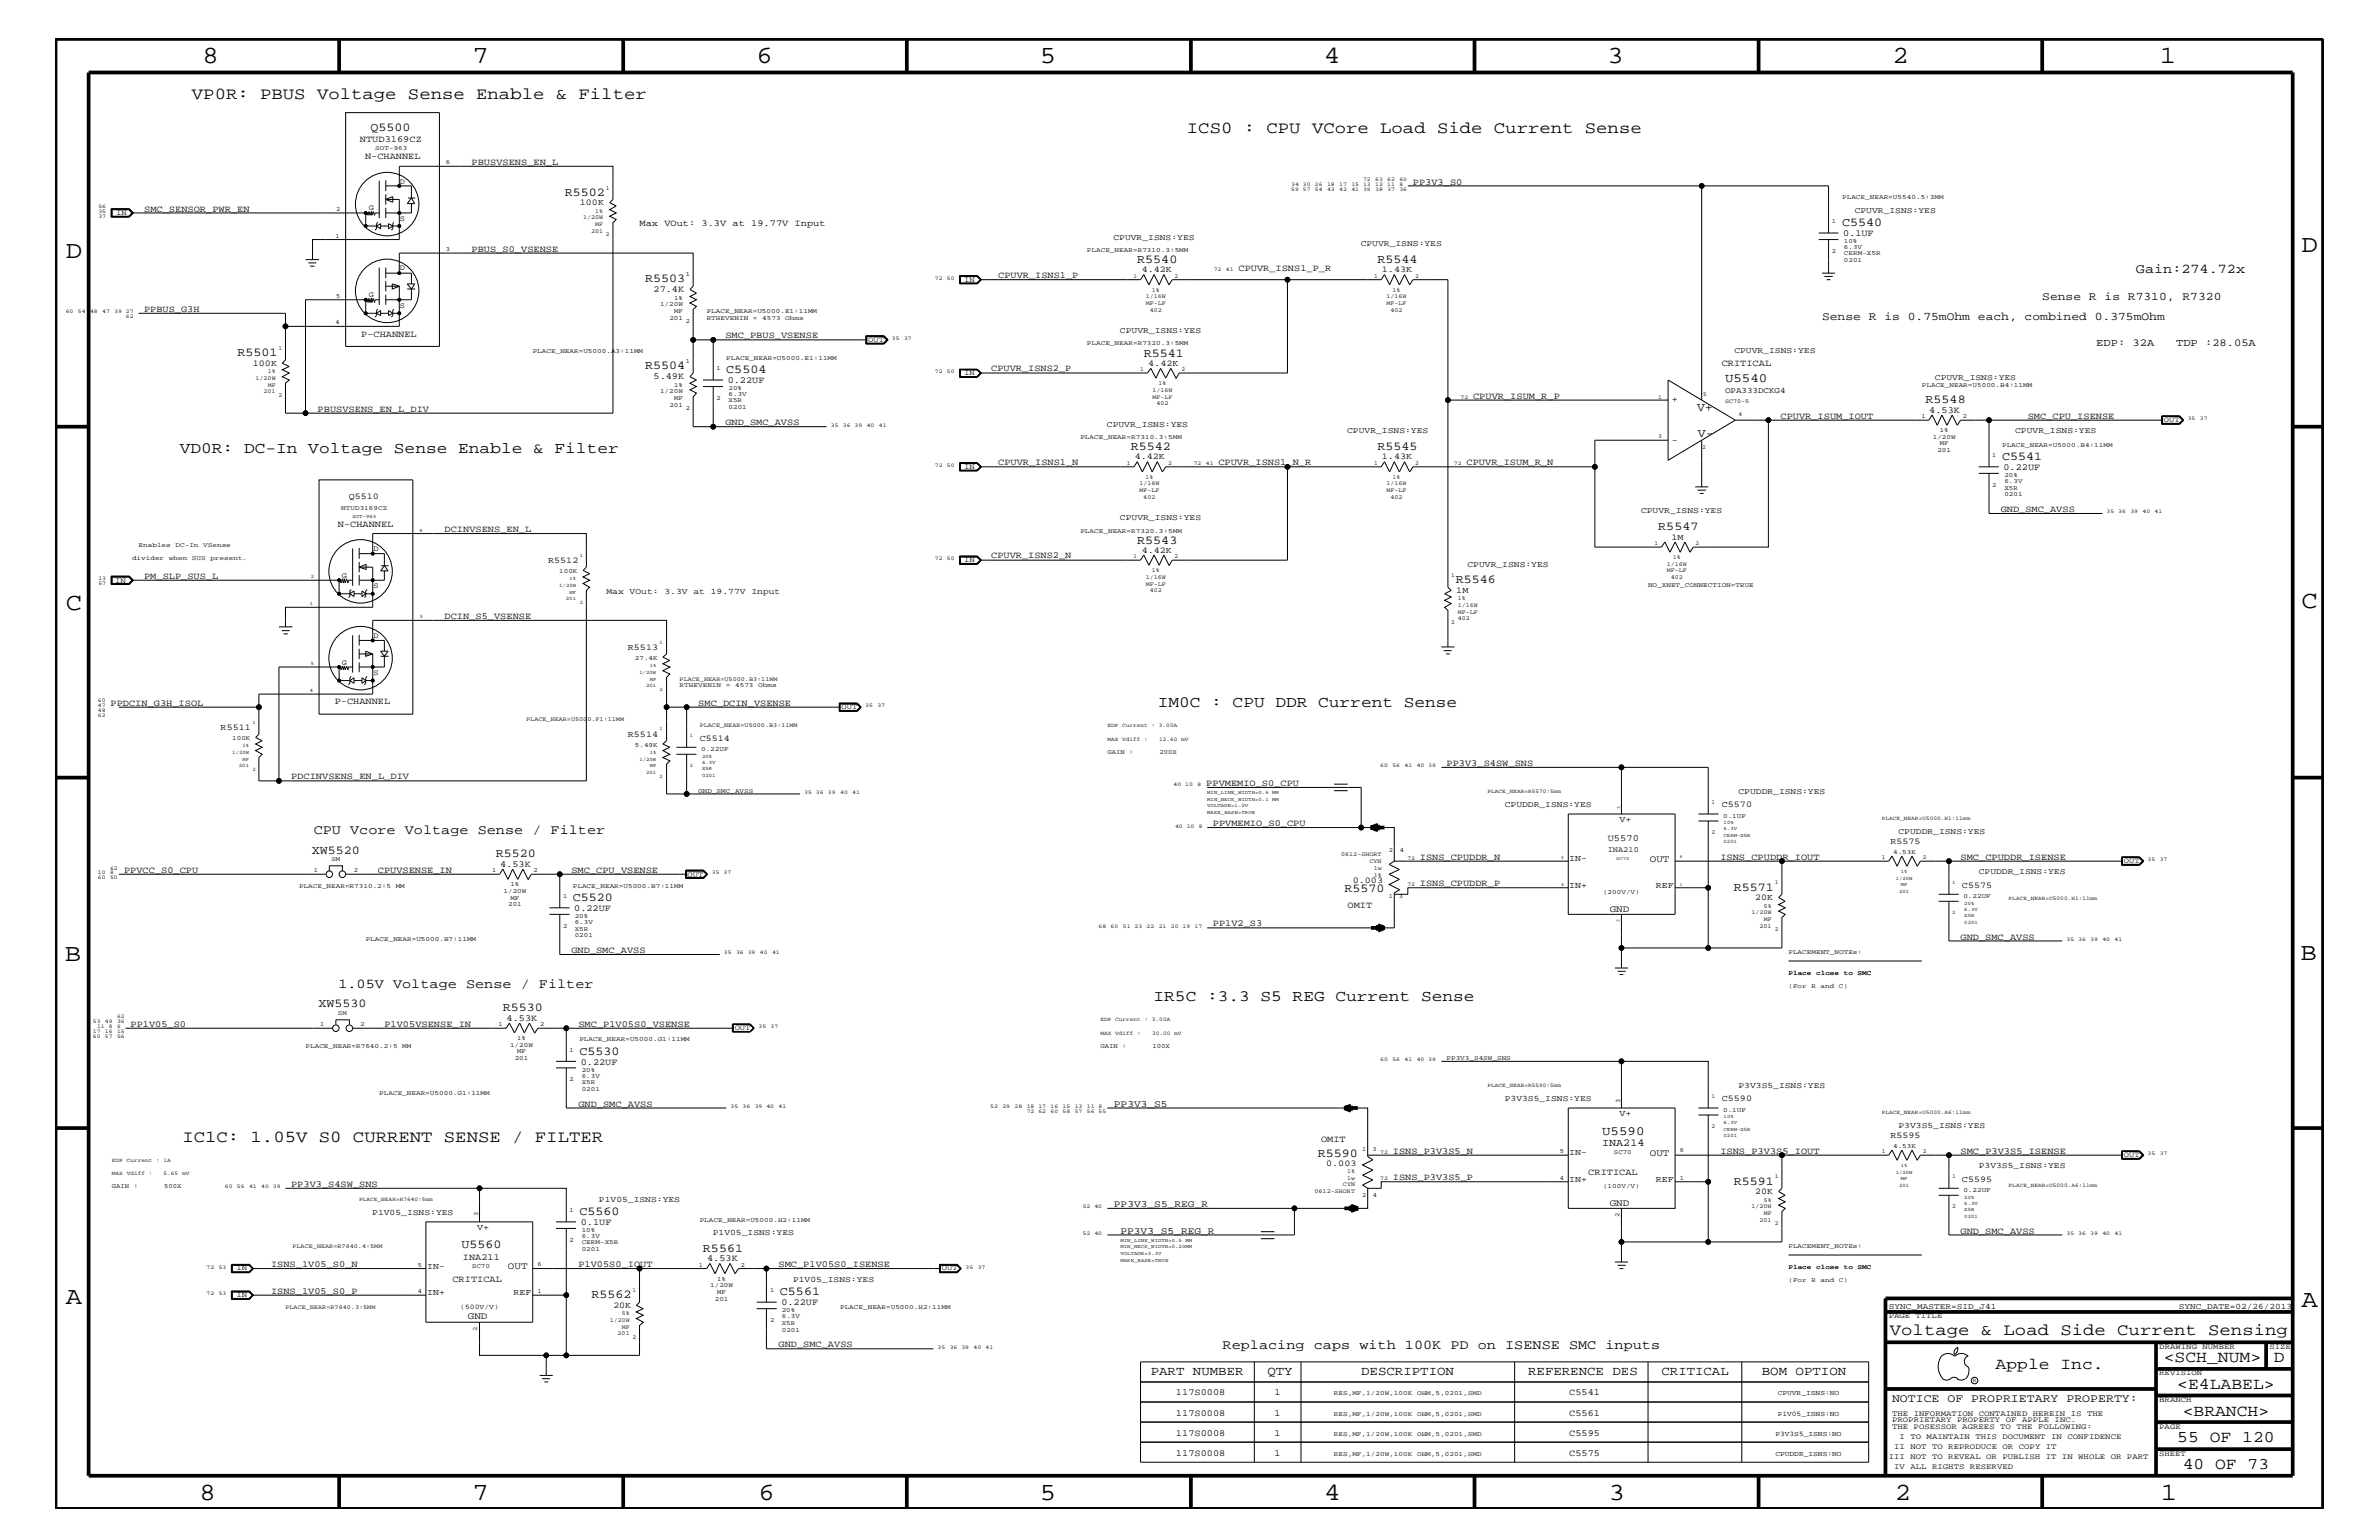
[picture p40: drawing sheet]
<svg xmlns="http://www.w3.org/2000/svg" width="432mm" height="279mm" viewBox="0 0 432 279" stroke-linecap="round" stroke-linejoin="round" font-family="sans-serif">
<defs><g id="words">
<g font-size="4.5">
<text x="36.7" y="11.5">8</text>
<text x="85.8" y="11.5">7</text>
<text x="137.3" y="11.5">6</text>
<text x="188.7" y="11.5">5</text>
<text x="240.3" y="11.5">4</text>
<text x="291.8" y="11.5">3</text>
<text x="343.5" y="11.5">2</text>
<text x="392" y="11.5">1</text>
<text x="11.9" y="46.8">D</text>
<text x="417.7" y="45.7">D</text>
<text x="11.9" y="110.6">C</text>
<text x="417.7" y="110.3">C</text>
<text x="11.8" y="174.3">B</text>
<text x="417.6" y="174.2">B</text>
<text x="11.9" y="236.7">A</text>
<text x="417.7" y="237.1">A</text>
<text x="36.2" y="272.1">8</text>
<text x="85.8" y="272.1">7</text>
<text x="137.7" y="272.1">6</text>
<text x="188.7" y="272.1">5</text>
<text x="240.4" y="272.1">4</text>
<text x="292" y="272.1">3</text>
<text x="343.9" y="272.1">2</text>
<text x="392.2" y="272.1">1</text>
</g>
<g font-size="3">
<text x="34.8" y="18">VP0R: PBUS Voltage Sense Enable &amp; Filter</text>
<text x="215.4" y="24.1">ICS0 : CPU VCore Load Side Current Sense</text>
<text x="33.1" y="207.1">IC1C: 1.05V S0 CURRENT SENSE / FILTER</text>
<text x="343" y="242.3">Voltage &amp; Load Side Current Sensing</text>
<text x="362.2" y="248.4">Apple Inc.</text>
<text x="392.7" y="247.1">&lt;SCH_NUM&gt;</text>
<text x="395.2" y="252">&lt;E4LABEL&gt;</text>
<text x="412.7" y="247.1">D</text>
<text x="396.2" y="256.8">&lt;BRANCH&gt;</text>
<text x="395.2" y="261.6">55 OF 120</text>
<text x="396.2" y="266.6">40 OF 73</text>
</g>
<g font-size="2.9">
<text x="32.6" y="82.2">VD0R: DC-In Voltage Sense Enable &amp; Filter</text>
<text x="210.1" y="128.3">IM0C : CPU DDR Current Sense</text>
<text x="209.4" y="181.6">IR5C :3.3 S5 REG Current Sense</text>
</g>
<g font-size="2.5">
<text x="387.7" y="49.6">Gain:274.72x</text>
<text x="56.9" y="151.3">CPU Vcore Voltage Sense / Filter</text>
<text x="61.4" y="179.3">1.05V Voltage Sense / Filter</text>
<text x="221.9" y="244.7">Replacing caps with 100K PD on ISENSE SMC inputs</text>
</g>
<g font-size="2.3">
<text x="313.1" y="69.4">U5540</text>
<text x="290.8" y="205.9">U5590</text>
<text x="208.9" y="249.5">PART NUMBER</text>
<text x="230" y="249.5">QTY</text>
<text x="247.1" y="249.5">DESCRIPTION</text>
<text x="277.4" y="249.5">REFERENCE DES</text>
<text x="301.6" y="249.5">CRITICAL</text>
<text x="319.8" y="249.5">BOM OPTION</text>
</g>
<g font-size="2.2">
<text x="67.2" y="23.8">Q5500</text>
<text x="102.5" y="35.5">R5502</text>
<text x="334.3" y="41">C5540</text>
<text x="206.4" y="47.7">R5540</text>
<text x="250" y="47.7">R5544</text>
<text x="117.1" y="51.3">R5503</text>
<text x="43.1" y="64.5">R5501</text>
<text x="207.6" y="64.7">R5541</text>
<text x="117.1" y="67">R5504</text>
<text x="131.8" y="67.7">C5504</text>
<text x="308" y="74.6">V+</text>
<text x="349.5" y="73.2">R5548</text>
<text x="205.2" y="81.6">R5542</text>
<text x="250" y="81.6">R5545</text>
<text x="308.2" y="79.3">V-</text>
<text x="363.4" y="83.5">C5541</text>
<text x="206.4" y="98.7">R5543</text>
<text x="301" y="96.2">R5547</text>
<text x="264.2" y="105.8">R5546</text>
<text x="56.6" y="154.9">XW5520</text>
<text x="90" y="155.6">R5520</text>
<text x="244" y="161.9">R5570</text>
<text x="314.7" y="161.6">R5571</text>
<text x="104" y="163.5">C5520</text>
<text x="57.8" y="182.7">XW5530</text>
<text x="91.3" y="183.5">R5530</text>
<text x="105.2" y="191.4">C5530</text>
<text x="239.2" y="209.9">R5590</text>
<text x="314.7" y="214.9">R5591</text>
<text x="105.2" y="220.4">C5560</text>
<text x="83.7" y="226.5">U5560</text>
<text x="127.6" y="227.1">R5561</text>
<text x="107.4" y="235.5">R5562</text>
<text x="141.6" y="235">C5561</text>
</g>
<g font-size="2.1">
<text x="330.7" y="58">Sense R is 0.75mOhm each, combined 0.375mOhm</text>
<text x="370.7" y="54.4">Sense R is R7310, R7320</text>
<text x="343.4" y="254.4">NOTICE OF PROPRIETARY PROPERTY:</text>
</g>
<g font-size="1.9">
<text x="380.5" y="62.9">EDP: 32A</text>
<text x="395" y="62.9">TDP :28.05A</text>
<text x="290.8" y="208">INA214</text>
</g>
<g font-size="1.8">
<text x="299.5" y="156.3">OUT</text>
<text x="292.2" y="165.5">GND</text>
<text x="202.2" y="200.9">PP3V3_S5</text>
<text x="299.5" y="209.7">OUT</text>
<text x="202.2" y="219">PP3V3_S5_REG_R</text>
<text x="292.2" y="218.8">GND</text>
<text x="203.4" y="223.9">PP3V3_S5_REG_R</text>
<text x="92.2" y="230.3">OUT</text>
<text x="84.9" y="239.4">GND</text>
</g>
<g font-size="1.7">
<text x="65.3" y="25.8">NTUD3169CZ</text>
<text x="66.3" y="28.9">N-CHANNEL</text>
<text x="85.6" y="29.9">PBUSVSENS_EN_L</text>
<text x="256.5" y="33.6">PP3V3_S0</text>
<text x="26.2" y="38.4">SMC_SENSOR_PWR_EN</text>
<text x="116.1" y="41">Max VOut: 3.3V at 19.77V Input</text>
<text x="85.6" y="45.7">PBUS_S0_VSENSE</text>
<text x="334.5" y="42.9">0.1UF</text>
<text x="118.6" y="53">27.4K</text>
<text x="181.2" y="50.4">CPUVR_ISNS1_P</text>
<text x="224.8" y="49.2">CPUVR_ISNS1_P_R</text>
<text x="26.2" y="56.6">PPBUS_G3H</text>
<text x="65.6" y="61.1">P-CHANNEL</text>
<text x="131.7" y="61.4">SMC_PBUS_VSENSE</text>
<text x="118.6" y="68.8">5.49K</text>
<text x="132.1" y="69.5">0.22UF</text>
<text x="179.9" y="67.3">CPUVR_ISNS2_P</text>
<text x="312.5" y="66.5">CRITICAL</text>
<text x="57.7" y="74.7">PBUSVSENS_EN_L_DIV</text>
<text x="131.7" y="77.2">GND_SMC_AVSS</text>
<text x="267.4" y="72.3">CPUVR_ISUM_R_P</text>
<text x="303.4" y="72.9">+</text>
<text x="323.2" y="76">CPUVR_ISUM_IOUT</text>
<text x="350.2" y="74.9">4.53K</text>
<text x="368" y="76">SMC_CPU_ISENSE</text>
<text x="303.4" y="80.5">-</text>
<text x="181.2" y="84.4">CPUVR_ISNS1_N</text>
<text x="221.1" y="84.4">CPUVR_ISNS1_N_R</text>
<text x="266.2" y="84.4">CPUVR_ISUM_R_N</text>
<text x="363.6" y="85.3">0.22UF</text>
<text x="61.3" y="95.6">N-CHANNEL</text>
<text x="363.1" y="92.9">GND_SMC_AVSS</text>
<text x="80.7" y="96.5">DCINVSENS_EN_L</text>
<text x="179.9" y="101.3">CPUVR_ISNS2_N</text>
<text x="26.2" y="105">PM_SLP_SUS_L</text>
<text x="80.7" y="112.3">DCIN_S5_VSENSE</text>
<text x="20.1" y="128">PPDCIN_G3H_ISOL</text>
<text x="60.7" y="127.7">P-CHANNEL</text>
<text x="126.7" y="128">SMC_DCIN_VSENSE</text>
<text x="52.8" y="141.4">PDCINVSENS_EN_L_DIV</text>
<text x="218.9" y="142.6">PPVMEMIO_S0_CPU</text>
<text x="262.6" y="139">PP3V3_S4SW_SNS</text>
<text x="220.1" y="149.9">PPVMEMIO_S0_CPU</text>
<text x="257.7" y="156">ISNS_CPUDDR_N</text>
<text x="291.8" y="152.6">U5570</text>
<text x="312.3" y="156">ISNS_CPUDDR_IOUT</text>
<text x="355.9" y="156">SMC_CPUDDR_ISENSE</text>
<text x="22.5" y="158.4">PPVCC_S0_CPU</text>
<text x="68.6" y="158.4">CPUVSENSE_IN</text>
<text x="90.8" y="157.3">4.53K</text>
<text x="103.7" y="158.4">SMC_CPU_VSENSE</text>
<text x="257.7" y="160.8">ISNS_CPUDDR_P</text>
<text x="104.2" y="165.3">0.22UF</text>
<text x="244.6" y="164.7">OMIT</text>
<text x="103.7" y="172.9">GND_SMC_AVSS</text>
<text x="220.1" y="168.1">PP1V2_S3</text>
<text x="355.9" y="170.5">GND_SMC_AVSS</text>
<text x="91.9" y="185.2">4.53K</text>
<text x="23.7" y="186.3">PP1V05_S0</text>
<text x="69.8" y="186.3">P1V05VSENSE_IN</text>
<text x="105" y="186.3">SMC_P1V05S0_VSENSE</text>
<text x="105.4" y="193.2">0.22UF</text>
<text x="105" y="200.9">GND_SMC_AVSS</text>
<text x="239.8" y="207.1">OMIT</text>
<text x="252.8" y="209.3">ISNS_P3V3S5_N</text>
<text x="312.3" y="209.3">ISNS_P3V3S5_IOUT</text>
<text x="355.9" y="209.3">SMC_P3V3S5_ISENSE</text>
<text x="52.8" y="215.3">PP3V3_S4SW_SNS</text>
<text x="252.8" y="214.2">ISNS_P3V3S5_P</text>
<text x="288.3" y="213.2">CRITICAL</text>
<text x="105.4" y="222.3">0.1UF</text>
<text x="355.9" y="223.9">GND_SMC_AVSS</text>
<text x="49.2" y="229.9">ISNS_1V05_S0_N</text>
<text x="82.1" y="232.6">CRITICAL</text>
<text x="84" y="228.5">INA211</text>
<text x="105" y="229.9">P1V05S0_IOUT</text>
<text x="128.4" y="228.8">4.53K</text>
<text x="141.3" y="229.9">SMC_P1V05S0_ISENSE</text>
<text x="49.2" y="234.7">ISNS_1V05_S0_P</text>
<text x="141.8" y="236.8">0.22UF</text>
<text x="141.3" y="244.5">GND_SMC_AVSS</text>
<text x="213.4" y="253.2">117S0008</text>
<text x="213.4" y="256.8">117S0008</text>
<text x="231.4" y="253.2">1</text>
<text x="231.4" y="256.8">1</text>
<text x="284.8" y="253.2">C5541</text>
<text x="284.8" y="256.8">C5561</text>
<text x="213.4" y="260.5">117S0008</text>
<text x="231.4" y="260.5">1</text>
<text x="284.8" y="260.5">C5595</text>
<text x="213.4" y="264.1">117S0008</text>
<text x="231.4" y="264.1">1</text>
<text x="284.8" y="264.1">C5575</text>
</g>
<g font-size="1.6">
<text x="105.2" y="37.3">100K</text>
<text x="207.2" y="49.4">4.42K</text>
<text x="250.8" y="49.4">1.43K</text>
<text x="45.9" y="66.4">100K</text>
<text x="208.4" y="66.4">4.42K</text>
<text x="206" y="83.3">4.42K</text>
<text x="250.8" y="83.3">1.43K</text>
<text x="63.3" y="90.5">Q5510</text>
<text x="207.2" y="100.4">4.42K</text>
<text x="303.4" y="97.9">1M</text>
<text x="99.5" y="102.1">R5512</text>
<text x="264.3" y="107.6">1M</text>
<text x="114" y="117.9">R5513</text>
<text x="40" y="132.4">R5511</text>
<text x="114" y="133.6">R5514</text>
<text x="127" y="134.4">C5514</text>
<text x="294" y="149.2">V+</text>
<text x="312.5" y="146.5">C5570</text>
<text x="343.1" y="153.2">R5575</text>
<text x="245.5" y="160.2">0.003</text>
<text x="284.8" y="161.1">IN+</text>
<text x="284.8" y="156.2">IN-</text>
<text x="300.6" y="161.1">REF</text>
<text x="356.1" y="161.1">C5575</text>
<text x="318.6" y="163.4">20K</text>
<text x="294" y="202.6">V+</text>
<text x="312.5" y="199.8">C5590</text>
<text x="284.8" y="209.6">IN-</text>
<text x="343.1" y="206.5">R5595</text>
<text x="240.7" y="211.6">0.003</text>
<text x="284.8" y="214.4">IN+</text>
<text x="300.6" y="214.4">REF</text>
<text x="356.1" y="214.4">C5595</text>
<text x="318.6" y="216.7">20K</text>
<text x="86.6" y="223.1">V+</text>
<text x="77.6" y="230.2">IN-</text>
<text x="77.6" y="235">IN+</text>
<text x="93.2" y="235">REF</text>
<text x="111.3" y="237.3">20K</text>
</g>
<g font-size="1.5">
<text x="336.6" y="38.6">CPUVR_ISNS:YES</text>
<text x="202.1" y="43.5">CPUVR_ISNS:YES</text>
<text x="247" y="44.6">CPUVR_ISNS:YES</text>
<text x="203.3" y="60.4">CPUVR_ISNS:YES</text>
<text x="314.8" y="64">CPUVR_ISNS:YES</text>
<text x="313.1" y="71.3">OPA333DCKG4</text>
<text x="351.2" y="68.9">CPUVR_ISNS:YES</text>
<text x="200.9" y="77.4">CPUVR_ISNS:YES</text>
<text x="244.5" y="78.6">CPUVR_ISNS:YES</text>
<text x="365.8" y="78.6">CPUVR_ISNS:YES</text>
<text x="203.3" y="94.3">CPUVR_ISNS:YES</text>
<text x="297.9" y="93.2">CPUVR_ISNS:YES</text>
<text x="110.1" y="107.7">Max VOut: 3.3V at 19.77V Input</text>
<text x="266.4" y="102.9">CPUVR_ISNS:YES</text>
<text x="273.1" y="146.5">CPUDDR_ISNS:YES</text>
<text x="315.6" y="144">CPUDDR_ISNS:YES</text>
<text x="344.6" y="151.3">CPUDDR_ISNS:YES</text>
<text x="359.2" y="158.6">CPUDDR_ISNS:YES</text>
<text x="315.6" y="197.4">P3V3S5_ISNS:YES</text>
<text x="273.1" y="199.8">P3V3S5_ISNS:YES</text>
<text x="344.6" y="204.7">P3V3S5_ISNS:YES</text>
<text x="359.2" y="211.9">P3V3S5_ISNS:YES</text>
<text x="67.6" y="220.4">P1V05_ISNS:YES</text>
<text x="108.7" y="218">P1V05_ISNS:YES</text>
<text x="129.4" y="224.1">P1V05_ISNS:YES</text>
<text x="143.9" y="232.6">P1V05_ISNS:YES</text>
<text x="342.8" y="237.4">SYNC_MASTER=SID_J41</text>
<text x="395.5" y="237.4">SYNC_DATE=02/26/2013</text>
</g>
<g font-size="1.4">
<text x="72.6" y="33.3">D</text>
<text x="21.1" y="39">IN</text>
<text x="66.9" y="38.1">G</text>
<text x="72.6" y="40.1">S</text>
<text x="66.9" y="53.9">G</text>
<text x="72.6" y="49.1">D</text>
<text x="175" y="51.1">IN</text>
<text x="72.6" y="55.8">S</text>
<text x="157.6" y="62">OUT</text>
<text x="175" y="68.1">IN</text>
<text x="392.8" y="76.6">OUT</text>
<text x="175" y="85">IN</text>
<text x="67.8" y="99.9">D</text>
<text x="20.9" y="105.7">IN</text>
<text x="62" y="104.8">G</text>
<text x="67.8" y="106.7">S</text>
<text x="175" y="102.1">IN</text>
<text x="67.8" y="115.7">D</text>
<text x="62" y="120.6">G</text>
<text x="67.8" y="122.5">S</text>
<text x="152.7" y="128.7">OUT</text>
<text x="291.8" y="154.6">INA210</text>
<text x="124.8" y="159">OUT</text>
<text x="385.5" y="156.6">OUT</text>
<text x="133.3" y="186.9">OUT</text>
<text x="385.5" y="209.9">OUT</text>
<text x="42.9" y="230.5">IN</text>
<text x="170.9" y="230.5">OUT</text>
<text x="42.9" y="235.4">IN</text>
<text x="342.8" y="239.2">PAGE TITLE</text>
<text x="391.9" y="244.7">DRAWING NUMBER</text>
<text x="411.9" y="244.7">SIZE</text>
<text x="391.9" y="249.5">REVISION</text>
<text x="343.4" y="256.8">THE INFORMATION CONTAINED HEREIN IS THE</text>
<text x="391.9" y="254.4">BRANCH</text>
<text x="343.4" y="258">PROPRIETARY PROPERTY OF APPLE INC.</text>
<text x="343.4" y="259.3">THE POSESSOR AGREES TO THE FOLLOWING:</text>
<text x="343.8" y="262.9">II NOT TO REPRODUCE OR COPY IT</text>
<text x="344.8" y="261.1">I TO MAINTAIN THIS DOCUMENT IN CONFIDENCE</text>
<text x="391.9" y="259.3">PAGE</text>
<text x="342.8" y="264.7">III NOT TO REVEAL OR PUBLISH IT IN WHOLE OR PART</text>
<text x="343.8" y="266.6">IV ALL RIGHTS RESERVED</text>
<text x="391.9" y="264.1">SHEET</text>
</g>
<g font-size="1.3">
<text x="83.5" y="237.4">(500V/V)</text>
<text x="322.7" y="253.2">CPUVR_ISNS:NO</text>
<text x="322.7" y="256.8">P1V05_ISNS:NO</text>
<text x="322.2" y="260.5">P3V3S5_ISNS:NO</text>
<text x="322.2" y="264.1">CPUDDR_ISNS:NO</text>
</g>
<g font-size="1.2">
<text x="68.1" y="27.2">SOT-963</text>
<text x="80.9" y="29.7">6</text>
<text x="61" y="38.2">2</text>
<text x="332.5" y="40.4">1</text>
<text x="334.3" y="36.2">PLACE_NEAR=U5540.5:3MM</text>
<text x="60.9" y="43.1">1</text>
<text x="80.9" y="45.5">3</text>
<text x="197.3" y="45.7">PLACE_NEAR=R7310.3:5MM</text>
<text x="332.5" y="45.9">2</text>
<text x="334.7" y="44.1">10%</text>
<text x="334.7" y="47.6">0201</text>
<text x="334.7" y="46.3">CERM-X5R</text>
<text x="334.7" y="45.2">6.3V</text>
<text x="124.5" y="50.2">1</text>
<text x="60.9" y="58.9">4</text>
<text x="61" y="54">5</text>
<text x="119.8" y="55.6">1/20W</text>
<text x="121.5" y="58">201</text>
<text x="122.3" y="54.4">1%</text>
<text x="122.3" y="56.8">MF</text>
<text x="124.5" y="58.6">2</text>
<text x="128.3" y="58">RTHEVENIN</text>
<text x="128.3" y="56.8">PLACE_NEAR=U5000.E1:11MM</text>
<text x="136.7" y="58">=</text>
<text x="138.3" y="58">4573</text>
<text x="142.5" y="58">Ohms</text>
<text x="96.7" y="64">PLACE_NEAR=U5000.A3:11MM</text>
<text x="124.5" y="65.9">1</text>
<text x="131.8" y="65.3">PLACE_NEAR=U5000.E1:11MM</text>
<text x="197.3" y="62.7">PLACE_NEAR=R7320.3:5MM</text>
<text x="119.8" y="71.3">1/20W</text>
<text x="122.3" y="70.1">1%</text>
<text x="130" y="67.1">1</text>
<text x="132.2" y="70.7">20%</text>
<text x="132.2" y="71.8">6.3V</text>
<text x="348.8" y="70.1">PLACE_NEAR=U5000.B4:11MM</text>
<text x="121.5" y="73.8">201</text>
<text x="122.3" y="72.6">MF</text>
<text x="124.5" y="74.4">2</text>
<text x="130" y="72.6">2</text>
<text x="132.2" y="74.3">0201</text>
<text x="132.2" y="73">X5R</text>
<text x="348.7" y="75.8">1</text>
<text x="356.3" y="75.8">2</text>
<text x="196.1" y="79.6">PLACE_NEAR=R7310.3:5MM</text>
<text x="350.8" y="79.6">1/20W</text>
<text x="351.7" y="82">201</text>
<text x="352.1" y="80.8">MF</text>
<text x="352.1" y="78.3">1%</text>
<text x="361.6" y="82.8">1</text>
<text x="363.4" y="81.1">PLACE_NEAR=U5000.B4:11MM</text>
<text x="361.6" y="88.3">2</text>
<text x="363.8" y="88.8">X5R</text>
<text x="363.8" y="87.6">6.3V</text>
<text x="363.8" y="86.5">20%</text>
<text x="61.9" y="92.5">NTUD3169CZ</text>
<text x="363.8" y="90">0201</text>
<text x="24" y="101.6">divider</text>
<text x="25.1" y="99.3">Enables</text>
<text x="30.7" y="101.6">when</text>
<text x="31.9" y="99.3">DC-In</text>
<text x="34.8" y="101.6">SUS</text>
<text x="36.9" y="99.3">VSense</text>
<text x="38.2" y="101.6">present.</text>
<text x="196.1" y="96.6">PLACE_NEAR=R7320.3:5MM</text>
<text x="101.5" y="104">100K</text>
<text x="299.1" y="106.5">NO_XNET_CONNECTION=TRUE</text>
<text x="115.2" y="119.7">27.4K</text>
<text x="123.4" y="124.7">RTHEVENIN</text>
<text x="131.7" y="124.7">=</text>
<text x="133.4" y="124.7">4573</text>
<text x="137.6" y="124.7">Ohms</text>
<text x="42.2" y="134.2">100K</text>
<text x="115.2" y="135.5">5.49K</text>
<text x="127.3" y="136.2">0.22UF</text>
<text x="201" y="136.8">GAIN :</text>
<text x="210.5" y="136.8">200X</text>
<text x="126.7" y="143.9">GND_SMC_AVSS</text>
<text x="312.8" y="148.4">0.1UF</text>
<text x="252.1" y="154.6">2</text>
<text x="254.1" y="154.6">4</text>
<text x="343.6" y="154.9">4.53K</text>
<text x="54.3" y="161.1">PLACE_NEAR=R7310.2:5</text>
<text x="56.9" y="158.3">1</text>
<text x="60.2" y="156.2">SM</text>
<text x="64.2" y="158.3">2</text>
<text x="71.8" y="161.1">MM</text>
<text x="89.3" y="158.3">1</text>
<text x="91.4" y="162">1/20W</text>
<text x="92.7" y="160.8">1%</text>
<text x="96.9" y="158.3">2</text>
<text x="104" y="161.1">PLACE_NEAR=U5000.B7:11MM</text>
<text x="92.2" y="164.5">201</text>
<text x="92.7" y="163.3">MF</text>
<text x="102.2" y="162.8">1</text>
<text x="104.3" y="166.5">20%</text>
<text x="104.3" y="167.6">6.3V</text>
<text x="252.1" y="163">1</text>
<text x="253.9" y="163">3</text>
<text x="291" y="162.2">(200V/V)</text>
<text x="356.4" y="162.8">0.22UF</text>
<text x="66.4" y="170.7">PLACE_NEAR=U5000.B7:11MM</text>
<text x="102.2" y="168.3">2</text>
<text x="104.3" y="170">0201</text>
<text x="104.3" y="168.9">X5R</text>
<text x="324.6" y="173.2">PLACEMENT_NOTEs:</text>
<text x="324.6" y="179.3">(For</text>
<text x="324.6" y="176.8">Place</text>
<text x="328.8" y="179.3">R</text>
<text x="329.6" y="176.8">close</text>
<text x="330.4" y="179.3">and</text>
<text x="333.8" y="179.3">C)</text>
<text x="334.7" y="176.8">to</text>
<text x="337.2" y="176.8">SMC</text>
<text x="61.3" y="184.1">SM</text>
<text x="55.5" y="190.2">PLACE_NEAR=R7640.2:5</text>
<text x="58.1" y="186.1">1</text>
<text x="65.4" y="186.1">2</text>
<text x="73" y="190.2">MM</text>
<text x="90.5" y="186.1">1</text>
<text x="92.6" y="189.9">1/20W</text>
<text x="93.9" y="188.7">1%</text>
<text x="93.9" y="191.1">MF</text>
<text x="98" y="186.1">2</text>
<text x="103.4" y="190.8">1</text>
<text x="105.2" y="188.9">PLACE_NEAR=U5000.G1:11MM</text>
<text x="199.7" y="190.2">GAIN :</text>
<text x="209.2" y="190.2">100X</text>
<text x="93.4" y="192.3">201</text>
<text x="103.4" y="196.2">2</text>
<text x="105.6" y="194.4">20%</text>
<text x="105.6" y="197.9">0201</text>
<text x="105.6" y="195.5">6.3V</text>
<text x="105.6" y="196.7">X5R</text>
<text x="262.6" y="192.3">PP3V3_S4SW_SNS</text>
<text x="68.8" y="198.7">PLACE_NEAR=U5000.G1:11MM</text>
<text x="294" y="200.1" transform="rotate(-90 294 200.1)">3</text>
<text x="312.8" y="201.7">0.1UF</text>
<text x="247.2" y="208.8">1</text>
<text x="249.1" y="208.8">3</text>
<text x="283.1" y="209.2">5</text>
<text x="292.9" y="209.4">SC70</text>
<text x="304.9" y="209.1">6</text>
<text x="343.6" y="208.2">4.53K</text>
<text x="20.3" y="215.6">GAIN :</text>
<text x="29.8" y="215.6">500X</text>
<text x="283.1" y="214.1">4</text>
<text x="291" y="215.6">(100V/V)</text>
<text x="304.9" y="214.1">1</text>
<text x="86.8" y="220.7" transform="rotate(-90 86.8 220.7)">3</text>
<text x="103.4" y="219.8">1</text>
<text x="127" y="221.7">PLACE_NEAR=U5000.H2:11MM</text>
<text x="247.2" y="217.2">2</text>
<text x="249.2" y="217.2">4</text>
<text x="294" y="220.8" transform="rotate(-90 294 220.8)">2</text>
<text x="356.4" y="216.2">0.22UF</text>
<text x="103.4" y="225.3">2</text>
<text x="105.6" y="223.5">10%</text>
<text x="105.6" y="227">0201</text>
<text x="105.6" y="225.7">CERM-X5R</text>
<text x="105.6" y="224.6">6.3V</text>
<text x="324.6" y="226.5">PLACEMENT_NOTEs:</text>
<text x="75.9" y="229.8">5</text>
<text x="85.6" y="230.1">SC70</text>
<text x="97.5" y="229.6">6</text>
<text x="126.8" y="229.8">1</text>
<text x="128.9" y="233.5">1/20W</text>
<text x="130.2" y="232.4">1%</text>
<text x="134.5" y="229.8">2</text>
<text x="324.6" y="232.6">(For</text>
<text x="324.6" y="230.2">Place</text>
<text x="328.8" y="232.6">R</text>
<text x="329.6" y="230.2">close</text>
<text x="330.4" y="232.6">and</text>
<text x="333.8" y="232.6">C)</text>
<text x="334.7" y="230.2">to</text>
<text x="337.2" y="230.2">SMC</text>
<text x="75.9" y="234.6">4</text>
<text x="97.5" y="234.6">1</text>
<text x="129.8" y="236">201</text>
<text x="130.2" y="234.7">MF</text>
<text x="139.8" y="239.9">2</text>
<text x="139.8" y="234.4">1</text>
<text x="141.9" y="239.1">6.3V</text>
<text x="141.9" y="238">20%</text>
<text x="152.5" y="237.4">PLACE_NEAR=U5000.H2:11MM</text>
<text x="86.6" y="241.5" transform="rotate(-90 86.6 241.5)">2</text>
<text x="141.9" y="240.3">X5R</text>
<text x="141.9" y="241.6">0201</text>
<text x="242.1" y="253.2">RES,MF,1/20W,100K</text>
<text x="242.1" y="256.8">RES,MF,1/20W,100K</text>
<text x="257.2" y="253.2">OHM,5,0201,SMD</text>
<text x="257.2" y="256.8">OHM,5,0201,SMD</text>
<text x="242.1" y="260.5">RES,MF,1/20W,100K</text>
<text x="257.2" y="260.5">OHM,5,0201,SMD</text>
<text x="242.1" y="264.1">RES,MF,1/20W,100K</text>
<text x="257.2" y="264.1">OHM,5,0201,SMD</text>
</g>
<g font-size="1.1">
<text x="110" y="34.4">1</text>
<text x="105.8" y="39.8">1/20W</text>
<text x="108" y="41">MF</text>
<text x="108" y="38.6">1%</text>
<text x="107.3" y="42.3">201</text>
<text x="110" y="42.9">2</text>
<text x="205.7" y="50.4">1</text>
<text x="209.1" y="52.9">1%</text>
<text x="213.2" y="50.4">2</text>
<text x="249.4" y="50.4">1</text>
<text x="252.8" y="52.9">1%</text>
<text x="256.9" y="50.4">2</text>
<text x="208" y="55.3">MF-LF</text>
<text x="208" y="54.1">1/16W</text>
<text x="208.7" y="56.6">402</text>
<text x="251.7" y="55.3">MF-LF</text>
<text x="251.7" y="54.1">1/16W</text>
<text x="252.4" y="56.6">402</text>
<text x="50.5" y="63.4">1</text>
<text x="46.4" y="68.9">1/20W</text>
<text x="47.8" y="71.3">201</text>
<text x="48.6" y="67.7">1%</text>
<text x="48.6" y="70.1">MF</text>
<text x="50.5" y="72">2</text>
<text x="206.9" y="67.3">1</text>
<text x="209.2" y="71.1">1/16W</text>
<text x="210.3" y="69.9">1%</text>
<text x="214.5" y="67.3">2</text>
<text x="309.1" y="71.8">5</text>
<text x="209.2" y="72.3">MF-LF</text>
<text x="209.9" y="73.5">402</text>
<text x="301" y="72.3">1</text>
<text x="313.1" y="73.2">SC70-5</text>
<text x="315.6" y="75.6">4</text>
<text x="301" y="79.4">3</text>
<text x="308.9" y="81.4">2</text>
<text x="204.6" y="84.4">1</text>
<text x="206.8" y="89.3">MF-LF</text>
<text x="206.8" y="88.1">1/16W</text>
<text x="207.9" y="86.9">1%</text>
<text x="212" y="84.4">2</text>
<text x="249.4" y="84.4">1</text>
<text x="251.7" y="89.3">MF-LF</text>
<text x="251.7" y="88.1">1/16W</text>
<text x="252.8" y="86.9">1%</text>
<text x="256.9" y="84.4">2</text>
<text x="207.5" y="90.5">402</text>
<text x="252.4" y="90.5">402</text>
<text x="205.7" y="101.3">1</text>
<text x="213.2" y="101.3">2</text>
<text x="300.3" y="98.8">1</text>
<text x="303.7" y="101.4">1%</text>
<text x="307.8" y="98.8">2</text>
<text x="208" y="105">1/16W</text>
<text x="208" y="106.3">MF-LF</text>
<text x="208.7" y="107.5">402</text>
<text x="209.1" y="103.8">1%</text>
<text x="263.4" y="104.7">1</text>
<text x="302.6" y="103.8">MF-LF</text>
<text x="302.6" y="102.6">1/16W</text>
<text x="303.3" y="105">402</text>
<text x="263.4" y="113.1">2</text>
<text x="264.6" y="111.4">MF-LF</text>
<text x="264.6" y="108.9">1%</text>
<text x="264.6" y="110.2">1/16W</text>
<text x="264.6" y="112.6">402</text>
<text x="123.4" y="123.5">PLACE_NEAR=U5000.B3:11MM</text>
<text x="95.5" y="130.8">PLACE_NEAR=U5000.F1:11MM</text>
<text x="127" y="131.9">PLACE_NEAR=U5000.B3:11MM</text>
<text x="310.6" y="145.9">1</text>
<text x="243.4" y="155.4">0612-SHORT</text>
<text x="310.6" y="151.3">2</text>
<text x="341.5" y="155.8">1</text>
<text x="349" y="155.8">2</text>
<text x="248.6" y="156.6">CYN</text>
<text x="249.3" y="157.8">1w</text>
<text x="249.3" y="159">1%</text>
<text x="322.2" y="160.5">1</text>
<text x="317.9" y="165.9">1/20W</text>
<text x="320.1" y="167.1">MF</text>
<text x="320.1" y="164.7">5%</text>
<text x="319.4" y="168.3">201</text>
<text x="322.2" y="168.9">2</text>
<text x="310.6" y="199.2">1</text>
<text x="310.6" y="204.7">2</text>
<text x="341.5" y="209.2">1</text>
<text x="349" y="209.2">2</text>
<text x="243.8" y="215.3">CYN</text>
<text x="244.5" y="214.1">1w</text>
<text x="244.5" y="212.8">1%</text>
<text x="322.2" y="213.8">1</text>
<text x="354.3" y="213.8">1</text>
<text x="238.6" y="216.4">0612-SHORT</text>
<text x="317.9" y="219.2">1/20W</text>
<text x="319.4" y="221.7">201</text>
<text x="320.1" y="220.4">MF</text>
<text x="320.1" y="218">5%</text>
<text x="354.3" y="219.2">2</text>
<text x="53.1" y="226.5">PLACE_NEAR=R7640.4:5MM</text>
<text x="322.2" y="222.3">2</text>
<text x="51.8" y="237.4">PLACE_NEAR=R7640.3:5MM</text>
<text x="110.7" y="239.9">1/20W</text>
<text x="112.9" y="238.6">5%</text>
<text x="114.8" y="234.4">1</text>
<text x="112.1" y="242.3">201</text>
<text x="112.9" y="241.1">MF</text>
<text x="114.8" y="242.9">2</text>
</g>
<g font-size="1">
<text x="234.4" y="34.7">59 57</text>
<text x="234.4" y="33.7">34 30</text>
<text x="238.7" y="34.7">54</text>
<text x="238.7" y="33.7">26</text>
<text x="240.9" y="33.7">18</text>
<text x="240.9" y="34.7">43</text>
<text x="243.1" y="34.7">42</text>
<text x="243.1" y="33.7">17</text>
<text x="245.3" y="33.7">15 13</text>
<text x="245.3" y="34.7">41 39</text>
<text x="247.4" y="32.9">72</text>
<text x="249.6" y="32.9">63</text>
<text x="249.6" y="33.7">12</text>
<text x="249.6" y="34.7">38</text>
<text x="251.8" y="34.7">37</text>
<text x="251.8" y="32.9">62</text>
<text x="251.8" y="33.7">11</text>
<text x="254" y="32.9">60</text>
<text x="254" y="34.7">36</text>
<text x="254" y="33.7">8</text>
<text x="17.9" y="38.6">35</text>
<text x="17.9" y="39.5">37</text>
<text x="17.9" y="37.7">56</text>
<text x="169.7" y="50.7">72</text>
<text x="171.9" y="50.7">50</text>
<text x="220.3" y="49.2">72</text>
<text x="222.5" y="49.2">41</text>
<text x="11.9" y="56.8">60</text>
<text x="14.1" y="56.8">54</text>
<text x="16.3" y="56.8">48</text>
<text x="18.5" y="56.8">47</text>
<text x="20.7" y="56.8">39 27</text>
<text x="22.9" y="57.7">62</text>
<text x="161.9" y="61.7">35</text>
<text x="164.1" y="61.7">37</text>
<text x="169.7" y="67.7">72</text>
<text x="171.9" y="67.7">50</text>
<text x="150.8" y="77.4">35</text>
<text x="153" y="77.4">36 39</text>
<text x="157.3" y="77.4">40</text>
<text x="159.5" y="77.4">41</text>
<text x="265.1" y="72.3">72</text>
<text x="397.1" y="76.2">35</text>
<text x="399.3" y="76.2">37</text>
<text x="169.7" y="84.7">72</text>
<text x="171.9" y="84.7">50</text>
<text x="216.7" y="84.4">72</text>
<text x="218.9" y="84.4">41</text>
<text x="263.9" y="84.4">72</text>
<text x="382.4" y="93.2">35 36</text>
<text x="386.7" y="93.2">39</text>
<text x="388.9" y="93.2">40</text>
<text x="391.1" y="93.2">41</text>
<text x="169.7" y="101.6">72</text>
<text x="171.9" y="101.6">50</text>
<text x="17.9" y="105.3">13</text>
<text x="17.9" y="106.2">57</text>
<text x="17.8" y="128.3">47</text>
<text x="17.8" y="129.2">48</text>
<text x="17.8" y="127.5">60</text>
<text x="17.8" y="130.1">62</text>
<text x="157.1" y="128.3">35</text>
<text x="159.3" y="128.3">37</text>
<text x="201" y="131.9">EDP Current : 3.00A</text>
<text x="201" y="134.4">MAX Vdiff :</text>
<text x="210.4" y="134.4">12.60 mV</text>
<text x="213" y="142.6">40 10</text>
<text x="217.3" y="142.6">8</text>
<text x="250.5" y="139.2">60</text>
<text x="252.7" y="139.2">56</text>
<text x="254.9" y="139.2">41</text>
<text x="257.1" y="139.2">40 39</text>
<text x="270" y="143.9">PLACE_NEAR=R5570:5mm</text>
<text x="146" y="144">35 36</text>
<text x="150.3" y="144">39</text>
<text x="152.5" y="144">40</text>
<text x="154.7" y="144">41</text>
<text x="341.5" y="148.7">PLACE_NEAR=U5000.H1:11mm</text>
<text x="213.3" y="150.1">40 10</text>
<text x="217.6" y="150.1">8</text>
<text x="255.4" y="156">72</text>
<text x="17.8" y="158.6">10</text>
<text x="17.8" y="159.5">60</text>
<text x="20" y="159.5">50</text>
<text x="20" y="157.8">62</text>
<text x="20" y="158.6">8</text>
<text x="129.2" y="158.6">35 37</text>
<text x="255.4" y="160.8">72</text>
<text x="389.8" y="156.2">35</text>
<text x="392" y="156.2">37</text>
<text x="364.6" y="163.3">PLACE_NEAR=U5000.H1:11mm</text>
<text x="131.4" y="173.2">35</text>
<text x="133.6" y="173.2">36 39</text>
<text x="137.9" y="173.2">40</text>
<text x="140.1" y="173.2">41</text>
<text x="199.4" y="168.3">68</text>
<text x="201.6" y="168.3">60</text>
<text x="203.8" y="168.3">51 23</text>
<text x="208.1" y="168.3">22</text>
<text x="210.3" y="168.3">21</text>
<text x="212.5" y="168.3">20 19</text>
<text x="216.8" y="168.3">17</text>
<text x="375.1" y="170.7">35 36</text>
<text x="379.4" y="170.7">39</text>
<text x="381.6" y="170.7">40</text>
<text x="383.8" y="170.7">41</text>
<text x="16.8" y="185.6">53</text>
<text x="19" y="185.6">49</text>
<text x="21.3" y="185.6">36</text>
<text x="21.3" y="184.8">62</text>
<text x="199.7" y="185.3">EDP Current : 3.00A</text>
<text x="16.8" y="187.4">17</text>
<text x="16.8" y="188.2">60</text>
<text x="17.6" y="186.5">11 8</text>
<text x="19" y="187.4">16</text>
<text x="19" y="188.2">57</text>
<text x="21.3" y="187.4">15</text>
<text x="21.3" y="186.5">6</text>
<text x="21.3" y="188.2">56</text>
<text x="137.7" y="186.5">35</text>
<text x="139.9" y="186.5">37</text>
<text x="199.7" y="187.7">MAX Vdiff :</text>
<text x="209.1" y="187.7">30.00 mV</text>
<text x="250.5" y="192.6">60</text>
<text x="252.7" y="192.6">56</text>
<text x="254.9" y="192.6">41</text>
<text x="257.1" y="192.6">40 39</text>
<text x="270" y="197.2">PLACE_NEAR=R5590:5mm</text>
<text x="132.6" y="201">35</text>
<text x="134.8" y="201">36</text>
<text x="137" y="201">39 40</text>
<text x="141.3" y="201">41</text>
<text x="179.7" y="201">52</text>
<text x="181.9" y="201">29</text>
<text x="184.2" y="201">28</text>
<text x="186.4" y="201">18 17</text>
<text x="186.4" y="202">72 62</text>
<text x="190.7" y="201">16</text>
<text x="190.7" y="202">60</text>
<text x="192.9" y="202">58</text>
<text x="192.9" y="201">15</text>
<text x="195.1" y="201">13</text>
<text x="195.1" y="202">57</text>
<text x="197.3" y="202">56 55</text>
<text x="197.3" y="201">11 8</text>
<text x="341.5" y="202">PLACE_NEAR=U5000.A6:11mm</text>
<text x="250.5" y="209.3">72</text>
<text x="389.8" y="209.6">35</text>
<text x="392" y="209.6">37</text>
<text x="20.3" y="210.8">EDP Current : 1A</text>
<text x="20.3" y="213.2">MAX Vdiff :</text>
<text x="29.7" y="213.2">5.65 mV</text>
<text x="40.8" y="215.6">60</text>
<text x="43" y="215.6">56</text>
<text x="45.2" y="215.6">41</text>
<text x="47.4" y="215.6">40 39</text>
<text x="250.5" y="214.2">72</text>
<text x="364.6" y="215.4">PLACE_NEAR=U5000.A6:11mm</text>
<text x="65.2" y="217.9">PLACE_NEAR=R7640:5mm</text>
<text x="196.5" y="219.2">52 40</text>
<text x="196.5" y="224.1">52 40</text>
<text x="375.1" y="224.1">35 36</text>
<text x="379.4" y="224.1">39</text>
<text x="381.6" y="224.1">40</text>
<text x="383.8" y="224.1">41</text>
<text x="37.5" y="230.2">72</text>
<text x="39.7" y="230.2">53</text>
<text x="175.3" y="230.2">35</text>
<text x="177.5" y="230.2">37</text>
<text x="37.5" y="235">72</text>
<text x="39.7" y="235">53</text>
<text x="170.2" y="244.7">35</text>
<text x="172.4" y="244.7">36 39</text>
<text x="176.7" y="244.7">40</text>
<text x="178.9" y="244.7">41</text>
<text x="358.1" y="250.7">R</text>
</g>
<g font-size=".9">
<text x="64" y="93.9">SOT-963</text>
<text x="76.1" y="96.5">6</text>
<text x="105.2" y="101">1</text>
<text x="56.4" y="104.9">2</text>
<text x="101.5" y="106.5">1/20W</text>
<text x="103.4" y="107.7">MF</text>
<text x="103.4" y="105.3">1%</text>
<text x="56.2" y="109.8">1</text>
<text x="76.1" y="112.2">3</text>
<text x="102.7" y="108.9">201</text>
<text x="105.2" y="109.5">2</text>
<text x="119.7" y="116.8">1</text>
<text x="56.2" y="125.5">4</text>
<text x="56.4" y="120.7">5</text>
<text x="116.1" y="122.3">1/20W</text>
<text x="117.3" y="124.7">201</text>
<text x="117.9" y="123.5">MF</text>
<text x="117.9" y="121">1%</text>
<text x="119.7" y="125.3">2</text>
<text x="45.8" y="131.3">1</text>
<text x="42.2" y="136.8">1/20W</text>
<text x="44" y="135.6">1%</text>
<text x="117.9" y="136.8">1%</text>
<text x="119.7" y="132.5">1</text>
<text x="125.2" y="133.8">1</text>
<text x="127.4" y="137.4">20%</text>
<text x="43.3" y="139.2">201</text>
<text x="44" y="138">MF</text>
<text x="45.8" y="139.8">2</text>
<text x="116.1" y="138">1/20W</text>
<text x="117.3" y="140.4">201</text>
<text x="117.9" y="139.2">MF</text>
<text x="119.7" y="141.1">2</text>
<text x="125.2" y="139.2">2</text>
<text x="127.4" y="140.9">0201</text>
<text x="127.4" y="138.5">6.3V</text>
<text x="127.4" y="139.7">X5R</text>
<text x="219.1" y="144">MIN_LINE_WIDTH=0.6 MM</text>
<text x="219.1" y="147.7">MAKE_BASE=TRUE</text>
<text x="219.1" y="145.3">MIN_NECK_WIDTH=0.1 MM</text>
<text x="219.1" y="146.5">VOLTAGE=1.2V</text>
<text x="312.8" y="149.5">10%</text>
<text x="312.8" y="150.7">6.3V</text>
<text x="312.8" y="151.8">CERM-X5R</text>
<text x="312.8" y="153">0201</text>
<text x="344.1" y="159.6">1/20W</text>
<text x="344.7" y="162">201</text>
<text x="345" y="160.8">MF</text>
<text x="345" y="158.4">1%</text>
<text x="354.3" y="160.5">1</text>
<text x="354.3" y="165.9">2</text>
<text x="356.5" y="164.1">20%</text>
<text x="356.5" y="167.6">0201</text>
<text x="356.5" y="165.2">6.3V</text>
<text x="356.5" y="166.4">X5R</text>
<text x="312.8" y="204">6.3V</text>
<text x="312.8" y="202.9">10%</text>
<text x="312.8" y="205.2">CERM-X5R</text>
<text x="312.8" y="206.4">0201</text>
<text x="344.1" y="213">1/20W</text>
<text x="344.7" y="215.3">201</text>
<text x="345" y="214.2">MF</text>
<text x="345" y="211.7">1%</text>
<text x="356.5" y="220.9">0201</text>
<text x="356.5" y="217.5">20%</text>
<text x="356.5" y="218.6">6.3V</text>
<text x="356.5" y="219.7">X5R</text>
<text x="203.4" y="227.7">VOLTAGE=3.3V</text>
<text x="203.4" y="226.5">MIN_NECK_WIDTH=0.20MM</text>
<text x="203.4" y="225.3">MIN_LINE_WIDTH=0.5 MM</text>
<text x="203.4" y="229">MAKE_BASE=TRUE</text>
</g>
<g font-size=".8">
<text x="294" y="146.8" transform="rotate(-90 294 146.8)">3</text>
<text x="283.4" y="155.8">5</text>
<text x="304.9" y="155.7">6</text>
<text x="283.4" y="160.7">4</text>
<text x="293.4" y="156.1">SC70</text>
<text x="304.9" y="160.7">1</text>
<text x="294" y="167.2" transform="rotate(-90 294 167.2)">2</text>
</g>
</g></defs>
<g fill="none" stroke="#000" stroke-width=".18">
<path d="M20.2 37.9h3.3l.7 .7-.7 .8h-3.3zM20.2 37.9v1.4h3.3l.6-.7-.6-.7M20.3 39.3v-1.3h3.1l.6 .6-.6 .7M20.3 38h3.1l.6 .6M24 38.6l-.6 .6h-3.1M24 38.6h42.6M62.7 20.4h17.1v42.5h-17.1zM66.4 38.6v2.4h1.9M66.6 38.6l.2 .5 .2-.7 .1 .7 .3-.7 .1 .7 .2-.7 .3 .7 .1-.5h.7M68.8 32.8v6.8M70 33.7h4.7v2.2l-.8 1h1.4l-.6-1M70 36.2h2.5v7.3h-15.8v3.6"/>
<path d="M70 32.7v2M70 35.2v1.9M70 37.7v1.9M70 36.2l1.3-.5v1zM72.5 33.7v-3.5h38.8v6l-.6 .6 1.1 .6-1.1 .6 1.1 .6-1.1 .6 1.1 .6-.5 .6v34.6h-55.8v-20.6h11.1M74.1 35.9h1.3M74.7 36.9v1.7h-4.7M255.5 33.7h53.4M25.1 56.8h26.7v2.4M55.5 47.1h2.4M56 47.7h1.4M56.3 48.3h.8"/>
<path d="M66.4 54.4v2.4h1.9M66.6 54.4l.2 .5 .2-.8 .1 .8 .3-.8 .1 .8 .2-.8 .3 .8 .1-.5h.7M68.3 41l.8-.4v.9zM68.3 56.8l.8-.5v1zM68.6 40.3l-.3 .3v.9l-.2 .3M68.6 56.1l-.3 .2v1l-.2 .2M68.8 48.5v6.8M69.1 56.8h1.4M69.1 41h1.4M70 48.5v2M70 51v1.9M70 53.5v1.8"/>
<path d="M70 49.6h4.7v1.9M70 51.9h2.5M71.2 51.5l1.3 .4-1.3 .5zM71.3 56.8l-.8-.5v1l.8-.5h1.2M71.3 41l-.8 .5v-.9l.8 .4h1.2M71.5 40.3l-.2 .3v.9l-.3 .3M71.5 56.1l-.2 .2v1l-.3 .2M72.5 51.9v7.3h-20.7v6.1l-.6 .6 1.3 .6-1.3 .6 1.3 .6-1.3 .7 1.3 .5-.7 .6v5.5h3.7M72.5 49.6v-3.7h53.3v6l-.6 .6 1.2 .7-1.2 .6 1.2 .6-1.2 .6 1.2 .6-.6 .6v11.5l-.6 .7 1.2 .5-1.2 .6 1.2 .6-1.2 .6 1.2 .6-.6 .7v5.4h24.2M73.9 51.5h1.4l-.6 .9zM73.9 52.4h1.5M74.7 52.4v2h-4.7"/>
<path d="M174.2 50h3.2l.7 .7-.7 .8h-3.2zM174.2 51.4h3.2M174.2 50.1h3.2M174.2 50.1v1.3M174.3 50.2h3l.7 .5-.7 .6h-3zM177.4 50.1l.7 .6-.7 .7M177.4 50.1l.6 .6M178 50.7h29l.6-.9 .9 1.9 1-1.9 .9 1.9 .8-1.9 1 1.9 .6-1h20.9M178 50.7l-.6 .7M330.1 43.5h3.6M330.1 42.3h3.6M330.7 49.6h2.4"/>
<path d="M331.1 50.2h1.6M331.6 50.7h.6M331.9 42.3v-8.6h-23v38.9M331.9 43.5v6.1M125.8 61.7h31.5M127.6 70.1h3.6M127.6 68.9h3.6M129.5 61.7v7.2M129.5 70.1v7.3M157.1 60.9h3.3l.8 .8-.8 .7h-3.3zM157.2 61h3.2l.7 .7-.7 .6h-3.2zM157.3 61.1h3.1l.6 .6-.6 .6h-3.1"/>
<path d="M157.3 61v1.3M160.4 61l.6 .7-.6 .6M174.2 67.1h3.2l.6 .6-.6 .7h-3.2zM174.3 67.1v1.3M177.3 67.1l.7 .6M177.4 67h-3.2v1.4h3.2M177.4 67l.7 .7-.7 .7M178 67.7l-.7 .7M178 67.7h30.3l.6-.9 .9 1.8 .9-1.8 .9 1.8 .9-1.8 .9 1.8M213.4 68.7l.6-1h19.7v-17h17l.6-.9 .9 1.9 .9-1.9 .9 1.9 .9-1.9 1 1.9 .6-1h6.3v21.9h40M262.8 72.6v33.9l.6 .6-1.2 .6 1.2 .6-1.2 .6 1.2 .6-1.2 .7 .6 .6v6.6M302.8 79.9h-13.3v4.8"/>
<path d="M308.9 79.9v8.4M315 76.2l-12.2 7.3v-14.6l12.2 7.3h6M361 76.2h-5.1l-.6 1-1-1.9-.9 1.9-.9-1.9-.9 1.9-.9-1.9-.6 .9h-29.1v23.1h-13.7l-.6 .9-.9-1.9-.8 1.9-1-1.9-.9 1.9-.9-1.9-.6 1h-12.1v-14.6h-33l-.6 .9-1-1.8-.9 1.8-.9-1.8-.9 1.8-.9-1.8-.6 .9h-17v16.9h-20.9l-.6 1M392.3 75.5h3.3l.7 .7-.7 .8h-3.3zM392.4 76.8h3.2M392.4 75.5v1.4h3.2l.7-.7M392.4 75.6h3.2M392.5 76.2h-31.5v8.5M392.5 75.6v1.2M395.6 75.5l.7 .7M395.6 75.6l.6 .6-.6 .6M57.9 87.1h17v42.5h-17z"/>
<path d="M64 99.5v6.8M65.2 99.4v2M174.2 83.9h3.2l.7 .8-.7 .8h-3.2zM174.2 85.4h3.2M174.2 84h3.2M174.2 84v1.4M174.3 84.1h3l.7 .6-.7 .6h-3zM177.4 84l.7 .7-.7 .7M177.4 84l.6 .7M178 84.7h27.8l.6-.9 .9 1.8 1-1.8 .8 1.8 1-1.8 .9 1.8 .6-.9h22.1M178 84.7l-.6 .7M307.7 88.3h2.3"/>
<path d="M308.1 88.9h1.5M308.5 89.5h.7M359.2 85.9h3.6M359.2 84.7h3.6M361 85.9v7.3h20.6M20.2 104.5h3.3l.7 .8-.7 .7h-3.3zM20.2 106v-1.4h3.3l.6 .7-.6 .7M20.3 104.7h3.1l.6 .6-.6 .6h-3.1zM23.4 104.7l.6 .6-.6 .6h-3.1M24 105.3h37.8M50.6 113.7h2.5M51.1 114.4h1.5"/>
<path d="M51.5 115h.7M61.6 105.3v2.4h1.9M61.8 105.3l.1 .5 .2-.8 .2 .8 .2-.8 .2 .8 .2-.8 .3 .8v-.5h.8M63.5 107.7l.8-.5v1zM63.8 107l-.3 .2v1l-.3 .2M64 115.3v6.7M64.3 107.7h1.4M65.2 100.4h4.6v2.2l-.7 1h1.3l-.6-1M65.2 102.9h2.4v7.3h-15.8v3.5M65.2 118.6h2.4M65.2 102v1.8M65.2 104.3v1.9"/>
<path d="M65.2 115.2v1.9M65.2 117.7v1.9M65.2 116.2h4.6v1.9M65.2 102.9l1.3-.5v.9zM66.4 107.7l-.7 .5v-1l.7 .5h1.2M66.4 118.1l1.2 .5-1.2 .5zM66.6 107l-.2 .2v1l-.3 .2M67.6 116.2v-3.6h53.4v6l-.7 .6 1.3 .6-1.3 .6 1.3 .6-1.3 .7 1.3 .6-.6 .6v11.5l-.7 .6 1.3 .6-1.3 .6 1.3 .6-1.3 .6 1.3 .6-.6 .6v5.4h3.6v-7.2M67.6 100.4v-3.6h38.8v6.1l-.6 .6 1.2 .6-1.2 .6 1.2 .6-1.2 .6 1.2 .6-.6 .6v34.6h-55.8v-20.7h11.2M67.6 118.6v7.3h-20.6v7.3l-.6 .6 1.2 .6-1.2 .6 1.2 .6-1.2 .6 1.2 .6-.6 .6v4.3h3.6M69.1 118.1h1.3l-.6 1zM69.1 119.1h1.4"/>
<path d="M69.2 102.6h1.3M69.8 119.1v1.9h-4.6M69.8 103.6v1.7h-4.6M174.2 100.9h3.2l.7 .7-.7 .8h-3.2zM174.2 101h3.2l.7 .6-.7 .8M174.2 101h3.2l.6 .6-.6 .7h-3.2zM174.3 101v1.2h3l.7-.6M177.3 101l.7 .6M178 101.6h29l.6-.9 .9 1.9 1-1.9 .9 1.9 .8-1.9 1 1.9M261.6 117.4h2.4M262 118.1h1.5M262.5 118.6h.6"/>
<path d="M21.6 128.3h25.4M61.6 121v2.5h1.9M61.8 121l.1 .5 .2-.7 .2 .7 .2-.7 .2 .7 .2-.7 .3 .7v-.5h.8M63.5 123.5l.8-.5v1zM63.8 122.7l-.3 .3v1l-.3 .2M64.3 123.5h1.4M65.2 120.2v1.7M66.4 123.5l-.7-.5v1l.7-.5h1.2M66.6 122.7l-.2 .3v1l-.3 .2M121 128.3h31.5M122.8 136.8h3.6M122.8 135.6h3.6"/>
<path d="M124.6 128.3v7.3M152.3 127.5h3.3l.7 .8-.7 .8h-3.3zM152.4 127.7h3.1M152.5 127.7v1.2h3l.6-.6-.6-.6M155.5 127.7l.7 .6-.7 .7h-3.1M156.3 128.3l-.8 .8M156.3 128.3l-.8-.7h-3.1v1.5M261.6 139.2h32.7M21.6 158.6h37.5M59.8 158v-.9h2.3v.9M62.7 158.6h28l.6-.9 .9 1.8 .8-1.8 1 1.8 .9-1.8 .9 1.8M101.6 158.6h-5.2l-.6 1"/>
<path d="M124.5 157.8h3.2l.7 .8-.7 .8h-3.2zM124.5 157.9h3.2l.7 .7-.7 .8M124.5 158h3.2l.6 .6-.6 .7h-3.2zM124.6 158.6h-23v6.1M124.6 158v1.2h3l.7-.6M124.6 144h20.6M127.6 158l.7 .6M219.1 142.9h28v7.2h-28M242.1 142.3h2.5M242.1 143.5h2.5M247.1 150.1h6v6.1h31.5M253.1 156.2l-1 .6 1.9 1-1.9 .8 1.9 .9-1.9 1 1.9 .9"/>
<path d="M284.6 147.7h19.4v18.2h-19.4zM294.3 147.7v-8.5h15.7v8.5M304 156.2h38.8l.6-.9 .9 1.9 .9-1.9 .9 1.9 .9-1.9 1 1.9 .6-1h36.6M308.3 149h3.6M308.3 147.7h3.6M310 149v12.1M323.4 156.2v6l-.6 .6 1.2 .7-1.2 .6 1.2 .6-1.2 .6 1.2 .6-.6 .6v5.5h-13.4M353.7 156.2v6M385.1 155.5h3.3l.7 .7-.7 .8h-3.3zM385.1 155.5v1.4h3.2l.7-.7-.7-.7M385.1 156.8h3.2M385.1 155.6h3.2"/>
<path d="M385.2 155.6v1.2M388.3 155.6l.7 .6-.7 .6M388.3 155.6l.6 .6-.6 .6M99.7 165.9h3.7M99.7 164.7h3.7M101.6 165.9v7.3h29M254.1 161.4l-1 .6v6.3h-34M284.6 161.1h-29.1v1.1h-2.4M293.1 175.6h2.4M293.6 176.2h1.5M294 176.8h.6M294.3 165.9v6.1h15.7"/>
<path d="M294.3 172v3.6M304 161.1h6v10.9M324.6 174.4h24.2M351.9 163.5h3.6M351.9 162.2h3.6M353.7 163.5v7.2h20.6M22.8 186.5h37.6M61 185.9v-.9h2.4v.9M64 186.5h27.9l.6-.9 .9 1.8 .9-1.8 .9 1.8 .9-1.8 .9 1.8M100.9 193.7h3.7M100.9 192.6h3.7M102.8 193.7v7.3h29"/>
<path d="M102.8 186.5h-5.2l-.6 1M133 187.1h3.1M133 185.8v1.4M133 185.9h3.1M133.1 186.5h-30.3v6.1M133.1 185.9v1.2M136.1 185.8h-3.2v1.4h3.2M136.1 185.8l.8 .7-.8 .7M136.1 185.8l.7 .7M136.1 185.9l.7 .6M136.1 185.9l.6 .6-.6 .6M136.8 186.5l-.7 .7"/>
<path d="M136.8 186.5l-.7 .6M261.6 192.6h32.7M51.8 215.6h35.2M201 201h47.2v8.8l1 .6-1.9 1 1.9 .9-1.9 .9 1.9 .9-1.9 .9 .9 .6M201 219.2h34v4.9h-34M248.2 209.6h36.4M284.6 201h19.4v18.2h-19.4zM284.6 214.4h-33.9v1.2h-2.5v3.6h-13.2M294.3 201v-8.4h15.7v8.4M304 209.6h38.8l.6-1 .9 1.9 .9-1.9 .9 1.9 .9-1.9 1 1.9 .6-.9h5.1M304 214.4h6M308.3 202.3h3.6"/>
<path d="M308.3 201h3.6M310 202.3v23h-15.7v-6.1M323.4 209.6v6l-.6 .6 1.2 .7-1.2 .6 1.2 .5-1.2 .6 1.2 .6-.6 .6v5.5h-13.4M351.9 216.9h3.6M351.9 215.6h3.6M353.7 216.9v7.2h20.6M385.1 208.8h3.3l.7 .8-.7 .7h-3.3zM385.1 210.2h3.2M385.1 208.8v1.5h3.2l.7-.7-.7-.8M385.1 208.9h3.2M385.2 209.6h-31.5v6M385.2 208.9v1.3"/>
<path d="M388.3 208.9l.7 .7-.7 .6M388.3 208.9l.6 .7-.6 .6M42 229.4h3.3l.7 .8-.7 .7h-3.3zM42 234.2h3.3l.7 .8-.7 .7h-3.3zM42.1 234.4h3.1M42.2 229.6h3l.6 .6-.6 .5h-3zM42.2 234.4v1.2h3l.6-.6M45.2 229.5h-3.1v1.3h3.1M45.2 229.5l.7 .7-.7 .6M45.2 229.5l.8 .7M45.2 234.4l.7 .6-.7 .7h-3.1M45.2 234.4l.6 .6"/>
<path d="M45.8 230.2h31.5M45.8 235h31.5M46 230.2l-.8 .6M46 235l-.8-.7h-3.1v1.4M46 235l-.8 .7M77.3 221.7h19.4v18.2h-19.4zM87 239.9v6h12.1v3.6M87 221.7v-6.1h15.8v6.1M96.7 235h6.1v10.9h-3.7M96.7 230.2h31.6l.6-1 .9 1.9 .8-1.9 1 1.9 .9-1.9 .9 1.9 .6-.9h5.1M100.9 222.9h3.7M100.9 221.7h3.7"/>
<path d="M102.8 222.9v12.1M116.1 230.2v6l-.6 .6 1.3 .6-1.3 .6 1.3 .6-1.3 .6 1.3 .7-.7 .6v5.4h-13.3M137.3 237.4h3.7M137.3 236.2h3.7M139.1 237.4v7.3h30.3M170.5 229.4h3.2l.8 .8-.8 .7h-3.2zM170.7 230.2h-31.6v6M170.7 229.6h3l.6 .6-.6 .5h-3zM173.7 229.5h-3.1v1.3h3.1M173.7 229.5l.7 .7-.7 .6M173.7 229.5l.6 .7M174.3 230.2l-.6 .6"/>
<path d="M228.9 223.5h2.4M228.9 224.7h2.4M293.1 229h2.4M293.6 229.6h1.5M294 230.2h.6M294.3 225.3v3.7M324.6 227.7h24.2M98 249.5h2.3M98.4 250.1h1.4M98.8 250.7h.7M207 250.7h132.2M207 247.1h132.2v18.2h-132.2z"/>
<path d="M207 254.4h132.2M207 258h132.2M227.7 247.1v18.2M236.1 247.1v18.2M274.9 247.1v18.2M299.1 247.1v18.2M316.1 247.1v18.2M352.3 246.1a1.72 1.72 0 0 1 2.5 0 1.69 1.69 0 0 1 2.4 0M352.4 246a3.2 3.2 0 0 0 .4 4.3l.8 .1 .4-.2M354 250.2l.7-.3 .7 .3M355.2 250.2l.7 .2 .7-.2M355.3 244.4v.3a1.18 1.18 0 0 1-.6 1.1"/>
<path d="M355.4 244.4a.99 .99 0 0 0-.6 1.4M357.2 246a1.04 1.04 0 0 0-.7 1 1.04 1.04 0 0 0 .7 1M357.3 248l.1 .7a2.11 2.11 0 0 1-.6 1.5M207 261.6h132.2"/>
<circle cx="66.4" cy="38.6" r=".25"/>
<circle cx="70.3" cy="37" r="5.8"/>
<circle cx="72.5" cy="33.7" r=".25"/>
<circle cx="72.5" cy="38.6" r=".25"/>
<circle cx="308.9" cy="33.7" r=".42"/>
<circle cx="51.8" cy="59.2" r=".42"/>
<circle cx="66.4" cy="54.4" r=".25"/>
<circle cx="66.4" cy="56.8" r=".25"/>
<circle cx="66.4" cy="41" r=".25"/>
<circle cx="70.3" cy="52.8" r="5.8"/>
<circle cx="72.5" cy="54.4" r=".25"/>
<circle cx="72.5" cy="56.8" r=".25"/>
<circle cx="72.5" cy="41" r=".25"/>
<circle cx="72.5" cy="49.6" r=".25"/>
<circle cx="233.7" cy="50.7" r=".42"/>
<circle cx="55.5" cy="75" r=".42"/>
<circle cx="125.8" cy="61.7" r=".42"/>
<circle cx="129.5" cy="77.4" r=".42"/>
<circle cx="129.5" cy="61.7" r=".42"/>
<circle cx="262.8" cy="72.6" r=".42"/>
<circle cx="321" cy="76.2" r=".42"/>
<circle cx="361" cy="76.2" r=".42"/>
<circle cx="233.7" cy="84.7" r=".42"/>
<circle cx="289.5" cy="84.7" r=".42"/>
<circle cx="61.6" cy="105.3" r=".25"/>
<circle cx="61.6" cy="107.7" r=".25"/>
<circle cx="65.4" cy="119.4" r="5.8"/>
<circle cx="65.4" cy="103.7" r="5.8"/>
<circle cx="67.6" cy="105.3" r=".25"/>
<circle cx="67.6" cy="107.7" r=".25"/>
<circle cx="67.6" cy="100.4" r=".25"/>
<circle cx="67.6" cy="116.2" r=".25"/>
<circle cx="47" cy="128.3" r=".42"/>
<circle cx="61.6" cy="123.5" r=".25"/>
<circle cx="61.6" cy="121" r=".25"/>
<circle cx="67.6" cy="123.5" r=".25"/>
<circle cx="67.6" cy="121" r=".25"/>
<circle cx="121" cy="128.3" r=".42"/>
<circle cx="124.6" cy="128.3" r=".42"/>
<circle cx="294.3" cy="139.2" r=".42"/>
<circle cx="50.6" cy="141.7" r=".42"/>
<circle cx="59.8" cy="158.6" r=".59"/>
<circle cx="62.1" cy="158.6" r=".59"/>
<circle cx="101.6" cy="158.6" r=".42"/>
<circle cx="124.6" cy="144" r=".42"/>
<circle cx="247.1" cy="150.1" r=".42"/>
<circle cx="323.4" cy="156.2" r=".42"/>
<circle cx="353.7" cy="156.2" r=".42"/>
<circle cx="294.3" cy="172" r=".42"/>
<circle cx="310" cy="172" r=".42"/>
<circle cx="310" cy="161.1" r=".42"/>
<circle cx="61" cy="186.5" r=".59"/>
<circle cx="63.4" cy="186.5" r=".59"/>
<circle cx="102.8" cy="186.5" r=".42"/>
<circle cx="294.3" cy="192.6" r=".42"/>
<circle cx="87" cy="215.6" r=".42"/>
<circle cx="234.9" cy="219.2" r=".42"/>
<circle cx="310" cy="214.4" r=".42"/>
<circle cx="323.4" cy="209.6" r=".42"/>
<circle cx="353.7" cy="209.6" r=".42"/>
<circle cx="102.8" cy="235" r=".42"/>
<circle cx="116.1" cy="230.2" r=".42"/>
<circle cx="139.1" cy="230.2" r=".42"/>
<circle cx="294.3" cy="225.3" r=".42"/>
<circle cx="310" cy="225.3" r=".42"/>
<circle cx="99.1" cy="245.9" r=".42"/>
<circle cx="102.8" cy="245.9" r=".42"/>
<circle cx="358.4" cy="250.5" r=".59"/>
</g>
<g fill="#000">
<circle cx="66.4" cy="38.6" r=".25"/>
<circle cx="72.5" cy="33.7" r=".25"/>
<circle cx="72.5" cy="38.6" r=".25"/>
<circle cx="308.9" cy="33.7" r=".42"/>
<circle cx="51.8" cy="59.2" r=".42"/>
<circle cx="66.4" cy="54.4" r=".25"/>
<circle cx="66.4" cy="56.8" r=".25"/>
<circle cx="66.4" cy="41" r=".25"/>
<circle cx="72.5" cy="54.4" r=".25"/>
<circle cx="72.5" cy="56.8" r=".25"/>
<circle cx="72.5" cy="41" r=".25"/>
<circle cx="72.5" cy="49.6" r=".25"/>
<circle cx="233.7" cy="50.7" r=".42"/>
<circle cx="55.5" cy="75" r=".42"/>
<circle cx="125.8" cy="61.7" r=".42"/>
<circle cx="129.5" cy="77.4" r=".42"/>
<circle cx="129.5" cy="61.7" r=".42"/>
<circle cx="262.8" cy="72.6" r=".42"/>
<circle cx="321" cy="76.2" r=".42"/>
<circle cx="361" cy="76.2" r=".42"/>
<circle cx="233.7" cy="84.7" r=".42"/>
<circle cx="289.5" cy="84.7" r=".42"/>
<circle cx="61.6" cy="105.3" r=".25"/>
<circle cx="61.6" cy="107.7" r=".25"/>
<circle cx="67.6" cy="105.3" r=".25"/>
<circle cx="67.6" cy="107.7" r=".25"/>
<circle cx="67.6" cy="100.4" r=".25"/>
<circle cx="67.6" cy="116.2" r=".25"/>
<circle cx="47" cy="128.3" r=".42"/>
<circle cx="61.6" cy="123.5" r=".25"/>
<circle cx="61.6" cy="121" r=".25"/>
<circle cx="67.6" cy="123.5" r=".25"/>
<circle cx="67.6" cy="121" r=".25"/>
<circle cx="121" cy="128.3" r=".42"/>
<circle cx="124.6" cy="128.3" r=".42"/>
<circle cx="294.3" cy="139.2" r=".42"/>
<circle cx="50.6" cy="141.7" r=".42"/>
<circle cx="101.6" cy="158.6" r=".42"/>
<circle cx="124.6" cy="144" r=".42"/>
<circle cx="247.1" cy="150.1" r=".42"/>
<circle cx="323.4" cy="156.2" r=".42"/>
<circle cx="353.7" cy="156.2" r=".42"/>
<circle cx="294.3" cy="172" r=".42"/>
<circle cx="310" cy="172" r=".42"/>
<circle cx="310" cy="161.1" r=".42"/>
<circle cx="102.8" cy="186.5" r=".42"/>
<circle cx="294.3" cy="192.6" r=".42"/>
<circle cx="87" cy="215.6" r=".42"/>
<circle cx="234.9" cy="219.2" r=".42"/>
<circle cx="310" cy="214.4" r=".42"/>
<circle cx="323.4" cy="209.6" r=".42"/>
<circle cx="353.7" cy="209.6" r=".42"/>
<circle cx="102.8" cy="235" r=".42"/>
<circle cx="116.1" cy="230.2" r=".42"/>
<circle cx="139.1" cy="230.2" r=".42"/>
<circle cx="294.3" cy="225.3" r=".42"/>
<circle cx="310" cy="225.3" r=".42"/>
<circle cx="99.1" cy="245.9" r=".42"/>
<circle cx="102.8" cy="245.9" r=".42"/>
</g>
<g fill="none" stroke="#000" stroke-width=".68" stroke-linecap="butt">
<path d="M10.1 7.1h411.5v266.7h-411.5zM16.1 13.2h400v254.5h-400zM61.6 7.1v6.1M113.1 7.1v6.1M164.6 7.1v6.1M216.2 7.1v6.1M267.6 7.1v6.1M319.2 7.1v6.1M370.7 7.1v6.1M10.1 77.4h6M416.1 77.4h5.5M10.1 141.1h6"/>
<path d="M248.8 150.1l1.3-.5v1.1zM248.8 150.1h2.5M248.8 150.1l1.3 .1M248.8 150.1l1.3 .4M248.8 150.1l1.3 .3M250.1 149.8l-1.3 .3M250.1 150.1h-1.3M250.1 149.9l-1.3 .2M416.1 141.1h5.5M248.8 168.3h2.5M250.1 167.8l1.2 .5-1.2 .6zM250.1 168l1.2 .3"/>
<path d="M250.1 168.2l1.2 .1M250.1 168.1l1.2 .2M251.3 168.3l-1.2 .1M251.3 168.3l-1.2 .4M251.3 168.3l-1.2 .3M10.1 204.7h6M244 201h2.5M244 201l1.2-.4v.9zM244 201l1.2 .2M244 201l1.2 .5M244 201l1.2 .3M244 219.2h2.5"/>
<path d="M245.2 218.7l1.3 .5-1.3 .5zM245.2 200.7l-1.2 .3M245.2 200.9l-1.2 .1M245.2 218.9l1.3 .3M245.2 219.1l1.3 .1M245.2 219l1.3 .2M246.5 219.2l-1.3 .2M246.5 219.2l-1.3 .4M246.5 219.2l-1.3 .3M416.1 204.7h5.5M342.2 238h73.9M416.1 235.6h-73.9v32.1"/>
<path d="M342.2 243.5h73.9M342.2 252h49.1M391.3 248.4h24.8M391.3 243.5v24.2M391.3 258h24.8M391.3 253.2h24.8M411.3 243.5v4.9M61.6 267.7v6.1M113.1 267.7v6.1M164.6 267.7v6.1M216.2 268v5.8M267.6 267.7v6.1"/>
<path d="M319.2 267.7v6.1M370.7 267.7v6.1M391.3 262.9h24.8"/>
</g>
<use href="#words"/>
</svg>
